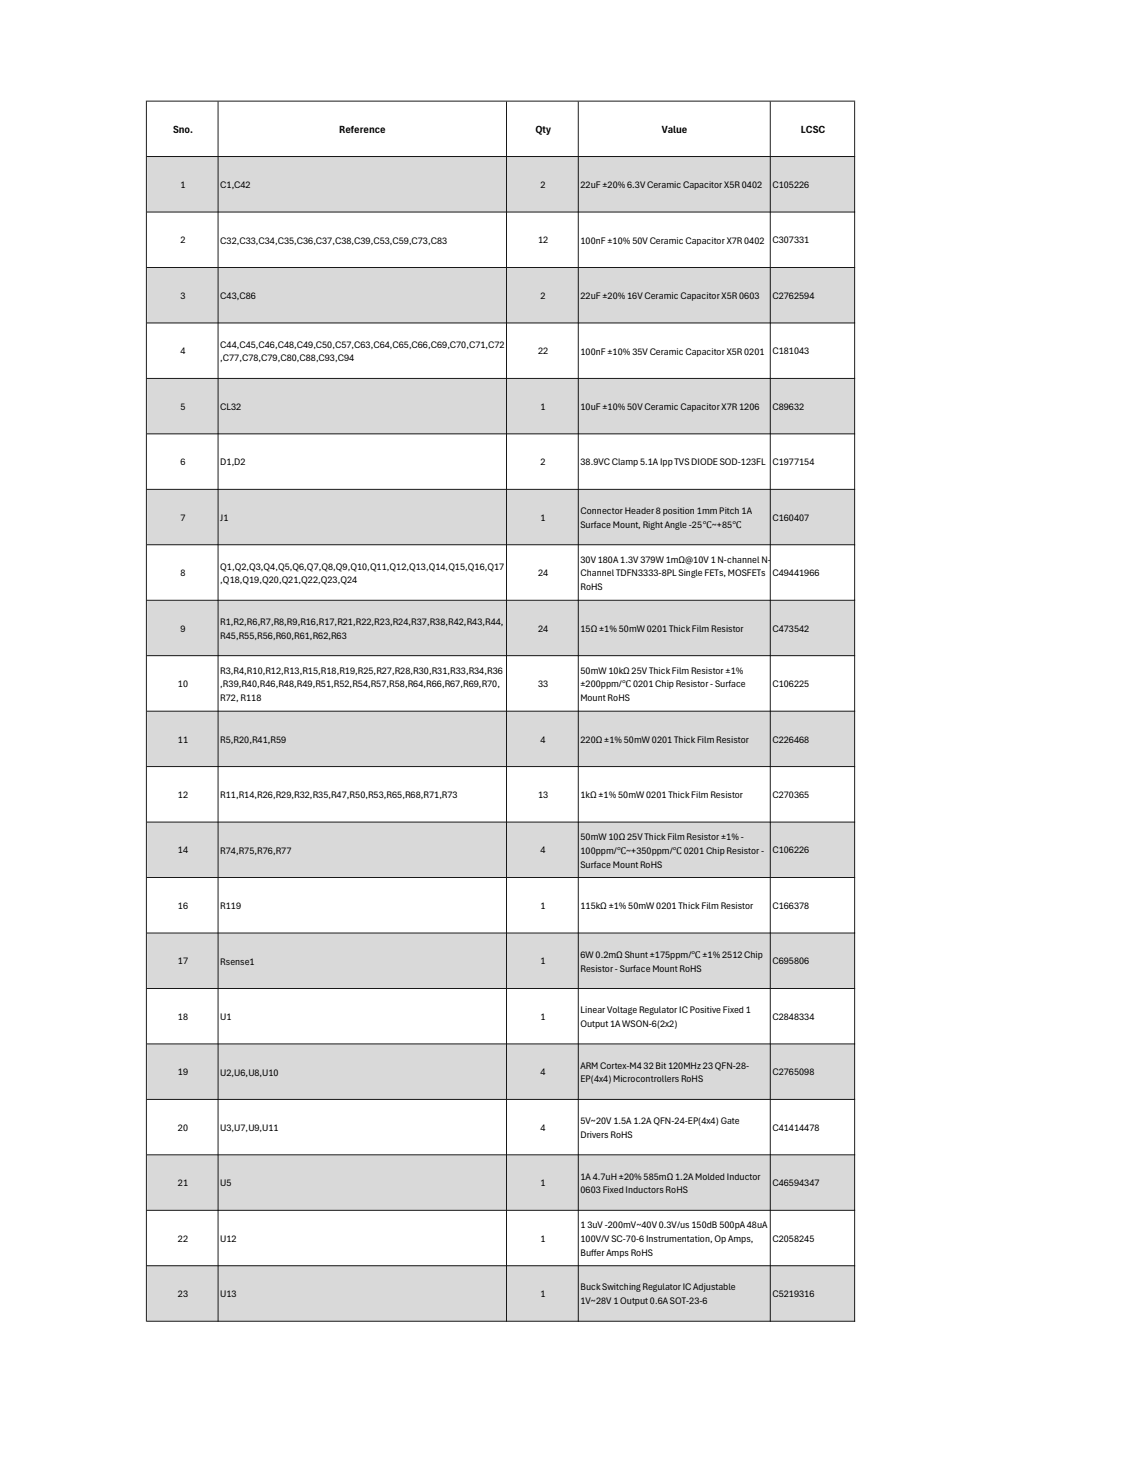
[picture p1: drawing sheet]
<svg xmlns="http://www.w3.org/2000/svg" width="216mm" height="279mm" viewBox="0 0 216 279" stroke-linecap="round" stroke-linejoin="round" font-family="sans-serif">
<defs><g id="words">
<g font-size="2.1">
<text x="32.9" y="25.2">Sno.</text>
<text x="64.5" y="25.3">Reference</text>
<text x="101.8" y="25.2">Qty</text>
<text x="125.8" y="25.3">Value</text>
<text x="152.2" y="25.2">LCSC</text>
</g>
<g font-size="1.9">
<text x="34.3" y="35.7">1</text>
<text x="41.9" y="35.8">C1,C42</text>
<text x="102.7" y="35.7">2</text>
<text x="110.3" y="35.8">22uF ±20% 6.3V Ceramic Capacitor X5R 0402</text>
<text x="146.8" y="35.7">C105226</text>
<text x="34.3" y="46.3">2</text>
<text x="41.9" y="46.3">C32,C33,C34,C35,C36,C37,C38,C39,C53,C59,C73,C83</text>
<text x="102.3" y="46.3">12</text>
<text x="110.3" y="46.3">100nF ±10% 50V Ceramic Capacitor X7R 0402</text>
<text x="146.8" y="46.3">C307331</text>
<text x="34.3" y="56.8">3</text>
<text x="41.9" y="56.9">C43,C86</text>
<text x="102.7" y="56.8">2</text>
<text x="110.3" y="56.9">22uF ±20% 16V Ceramic Capacitor X5R 0603</text>
<text x="146.8" y="56.8">C2762594</text>
<text x="34.3" y="67.4">4</text>
<text x="41.9" y="66.1">C44,C45,C46,C48,C49,C50,C57,C63,C64,C65,C66,C69,C70,C71,C72</text>
<text x="41.9" y="68.7">,C77,C78,C79,C80,C88,C93,C94</text>
<text x="102.3" y="67.4">22</text>
<text x="110.3" y="67.4">100nF ±10% 35V Ceramic Capacitor X5R 0201</text>
<text x="146.8" y="67.4">C181043</text>
<text x="34.3" y="77.9">5</text>
<text x="41.9" y="77.9">CL32</text>
<text x="102.7" y="77.9">1</text>
<text x="110.3" y="77.9">10uF ±10% 50V Ceramic Capacitor X7R 1206</text>
<text x="146.8" y="77.9">C89632</text>
<text x="34.3" y="88.4">6</text>
<text x="41.9" y="88.5">D1,D2</text>
<text x="102.7" y="88.4">2</text>
<text x="110.3" y="88.5">38.9VC Clamp 5.1A Ipp TVS DIODE SOD-123FL</text>
<text x="146.8" y="88.4">C1977154</text>
<text x="34.3" y="99">7</text>
<text x="41.9" y="99">J1</text>
<text x="102.7" y="99">1</text>
<text x="110.3" y="97.7">Connector Header 8 position 1mm Pitch 1A</text>
<text x="110.3" y="100.3">Surface Mount, Right Angle -25℃~+85℃</text>
<text x="146.8" y="99">C160407</text>
<text x="110.3" y="106.9">30V 180A 1.3V 379W 1mΩ@10V 1 N-channel N-</text>
<text x="34.3" y="109.5">8</text>
<text x="41.9" y="108.2">Q1,Q2,Q3,Q4,Q5,Q6,Q7,Q8,Q9,Q10,Q11,Q12,Q13,Q14,Q15,Q16,Q17</text>
<text x="41.9" y="110.9">,Q18,Q19,Q20,Q21,Q22,Q23,Q24</text>
<text x="102.3" y="109.5">24</text>
<text x="110.3" y="109.6">Channel TDFN3333-8PL Single FETs, MOSFETs</text>
<text x="110.3" y="112.2">RoHS</text>
<text x="146.8" y="109.5">C49441966</text>
<text x="41.9" y="118.8">R1,R2,R6,R7,R8,R9,R16,R17,R21,R22,R23,R24,R37,R38,R42,R43,R44,</text>
<text x="34.3" y="120.1">9</text>
<text x="41.9" y="121.4">R45,R55,R56,R60,R61,R62,R63</text>
<text x="102.3" y="120.1">24</text>
<text x="110.3" y="120.1">15Ω ±1% 50mW 0201 Thick Film Resistor</text>
<text x="146.8" y="120.1">C473542</text>
<text x="33.8" y="130.6">10</text>
<text x="41.9" y="128">R3,R4,R10,R12,R13,R15,R18,R19,R25,R27,R28,R30,R31,R33,R34,R36</text>
<text x="41.9" y="130.6">,R39,R40,R46,R48,R49,R51,R52,R54,R57,R58,R64,R66,R67,R69,R70,</text>
<text x="102.3" y="130.6">33</text>
<text x="110.3" y="128">50mW 10kΩ 25V Thick Film Resistor ±1%</text>
<text x="110.3" y="130.6">±200ppm/℃ 0201 Chip Resistor - Surface</text>
<text x="146.8" y="130.6">C106225</text>
<text x="41.9" y="133.3">R72, R118</text>
<text x="110.3" y="133.3">Mount RoHS</text>
<text x="33.8" y="141.1">11</text>
<text x="41.9" y="141.2">R5,R20,R41,R59</text>
<text x="102.7" y="141.1">4</text>
<text x="110.3" y="141.2">220Ω ±1% 50mW 0201 Thick Film Resistor</text>
<text x="146.8" y="141.1">C226468</text>
<text x="33.8" y="151.7">12</text>
<text x="41.9" y="151.7">R11,R14,R26,R29,R32,R35,R47,R50,R53,R65,R68,R71,R73</text>
<text x="102.3" y="151.7">13</text>
<text x="110.3" y="151.7">1kΩ ±1% 50mW 0201 Thick Film Resistor</text>
<text x="146.8" y="151.7">C270365</text>
<text x="110.3" y="159.6">50mW 10Ω 25V Thick Film Resistor ±1% -</text>
<text x="33.8" y="162.2">14</text>
<text x="41.9" y="162.3">R74,R75,R76,R77</text>
<text x="102.7" y="162.2">4</text>
<text x="110.3" y="162.3">100ppm/℃~+350ppm/℃ 0201 Chip Resistor -</text>
<text x="110.3" y="164.9">Surface Mount RoHS</text>
<text x="146.8" y="162.2">C106226</text>
<text x="33.8" y="172.8">16</text>
<text x="41.9" y="172.8">R119</text>
<text x="102.7" y="172.8">1</text>
<text x="110.3" y="172.8">115kΩ ±1% 50mW 0201 Thick Film Resistor</text>
<text x="146.8" y="172.8">C166378</text>
<text x="33.8" y="183.3">17</text>
<text x="41.9" y="183.3">Rsense1</text>
<text x="102.7" y="183.3">1</text>
<text x="110.3" y="182">6W 0.2mΩ Shunt ±175ppm/℃ ±1% 2512 Chip</text>
<text x="110.3" y="184.7">Resistor - Surface Mount RoHS</text>
<text x="146.8" y="183.3">C695806</text>
<text x="33.8" y="193.8">18</text>
<text x="41.9" y="193.9">U1</text>
<text x="102.7" y="193.8">1</text>
<text x="110.3" y="192.6">Linear Voltage Regulator IC Positive Fixed 1</text>
<text x="110.3" y="195.2">Output 1A WSON-6(2x2)</text>
<text x="146.8" y="193.8">C2848334</text>
<text x="110.3" y="203.1">ARM Cortex-M4 32 Bit 120MHz 23 QFN-28-</text>
<text x="33.8" y="204.4">19</text>
<text x="41.9" y="204.4">U2,U6,U8,U10</text>
<text x="102.7" y="204.4">4</text>
<text x="110.3" y="205.7">EP(4x4) Microcontrollers RoHS</text>
<text x="146.8" y="204.4">C2765098</text>
<text x="33.8" y="214.9">20</text>
<text x="41.9" y="215">U3,U7,U9,U11</text>
<text x="102.7" y="214.9">4</text>
<text x="110.3" y="213.7">5V~20V 1.5A 1.2A QFN-24-EP(4x4) Gate</text>
<text x="146.8" y="214.9">C41414478</text>
<text x="110.3" y="216.3">Drivers RoHS</text>
<text x="33.8" y="225.5">21</text>
<text x="41.9" y="225.5">U5</text>
<text x="102.7" y="225.5">1</text>
<text x="110.3" y="224.2">1A 4.7uH ±20% 585mΩ 1.2A Molded Inductor</text>
<text x="110.3" y="226.8">0603 Fixed Inductors RoHS</text>
<text x="146.8" y="225.5">C46594347</text>
<text x="110.3" y="233.4">1 3uV -200mV~40V 0.3V/us 150dB 500pA 48uA</text>
<text x="33.8" y="236">22</text>
<text x="41.9" y="236.1">U12</text>
<text x="102.7" y="236">1</text>
<text x="110.3" y="236.1">100V/V SC-70-6 Instrumentation, Op Amps,</text>
<text x="110.3" y="238.7">Buffer Amps RoHS</text>
<text x="146.8" y="236">C2058245</text>
<text x="110.3" y="245.3">Buck Switching Regulator IC Adjustable</text>
<text x="33.8" y="246.5">23</text>
<text x="41.9" y="246.6">U13</text>
<text x="102.7" y="246.5">1</text>
<text x="110.3" y="247.9">1V~28V 1 Output 0.6A SOT-23-6</text>
<text x="146.8" y="246.5">C5219316</text>
</g>
</g></defs>
<path d="M28 29.8h134.5v10.5h-134.5zM28 50.8h134.5v10.6h-134.5zM28 71.9h134.5v10.6h-134.5zM28 93h134.5v10.6h-134.5zM28 114.1h134.5v10.6h-134.5zM28 135.2h134.5v10.6h-134.5zM28 156.3h134.5v10.5h-134.5zM28 177.3h134.5v10.6h-134.5zM28 198.4h134.5v10.6h-134.5zM28 219.5h134.5v10.6h-134.5zM28 240.6h134.5v10.6h-134.5z" fill-rule="evenodd" fill="#d9d9d9"/>
<g fill="#000">
<path d="M27.7 19.1h.2v232.1h-.2zM41.4 19.3h.1v231.9h-.1zM96.2 19.3h.2v231.9h-.2zM109.8 19.3h.2v231.9h-.2zM146.3 19.3h.2v231.9h-.2zM162.3 19.3h.2v231.9h-.2z" fill-rule="evenodd"/>
<path d="M27.9 19.1h134.6v.2h-134.6zM27.9 29.7h134.6v.1h-134.6zM27.9 40.2h134.6v.2h-134.6zM27.9 50.8h134.6v.1h-134.6zM27.9 61.3h134.6v.2h-134.6zM27.9 71.8h134.6v.2h-134.6zM27.9 82.4h134.6v.1h-134.6zM27.9 92.9h134.6v.2h-134.6zM27.9 103.5h134.6v.1h-134.6zM27.9 114h134.6v.2h-134.6zM27.9 124.5h134.6v.2h-134.6zM27.9 135.1h134.6v.2h-134.6zM27.9 145.6h134.6v.2h-134.6zM27.9 156.2h134.6v.1h-134.6zM27.9 166.7h134.6v.2h-134.6zM27.9 177.2h134.6v.2h-134.6zM27.9 187.8h134.6v.2h-134.6zM27.9 198.3h134.6v.2h-134.6zM27.9 208.9h134.6v.1h-134.6zM27.9 219.4h134.6v.2h-134.6zM27.9 230h134.6v.1h-134.6zM27.9 240.5h134.6v.2h-134.6zM27.9 251h134.6v.2h-134.6z" fill-rule="evenodd"/>
</g>
<use href="#words"/>
</svg>
